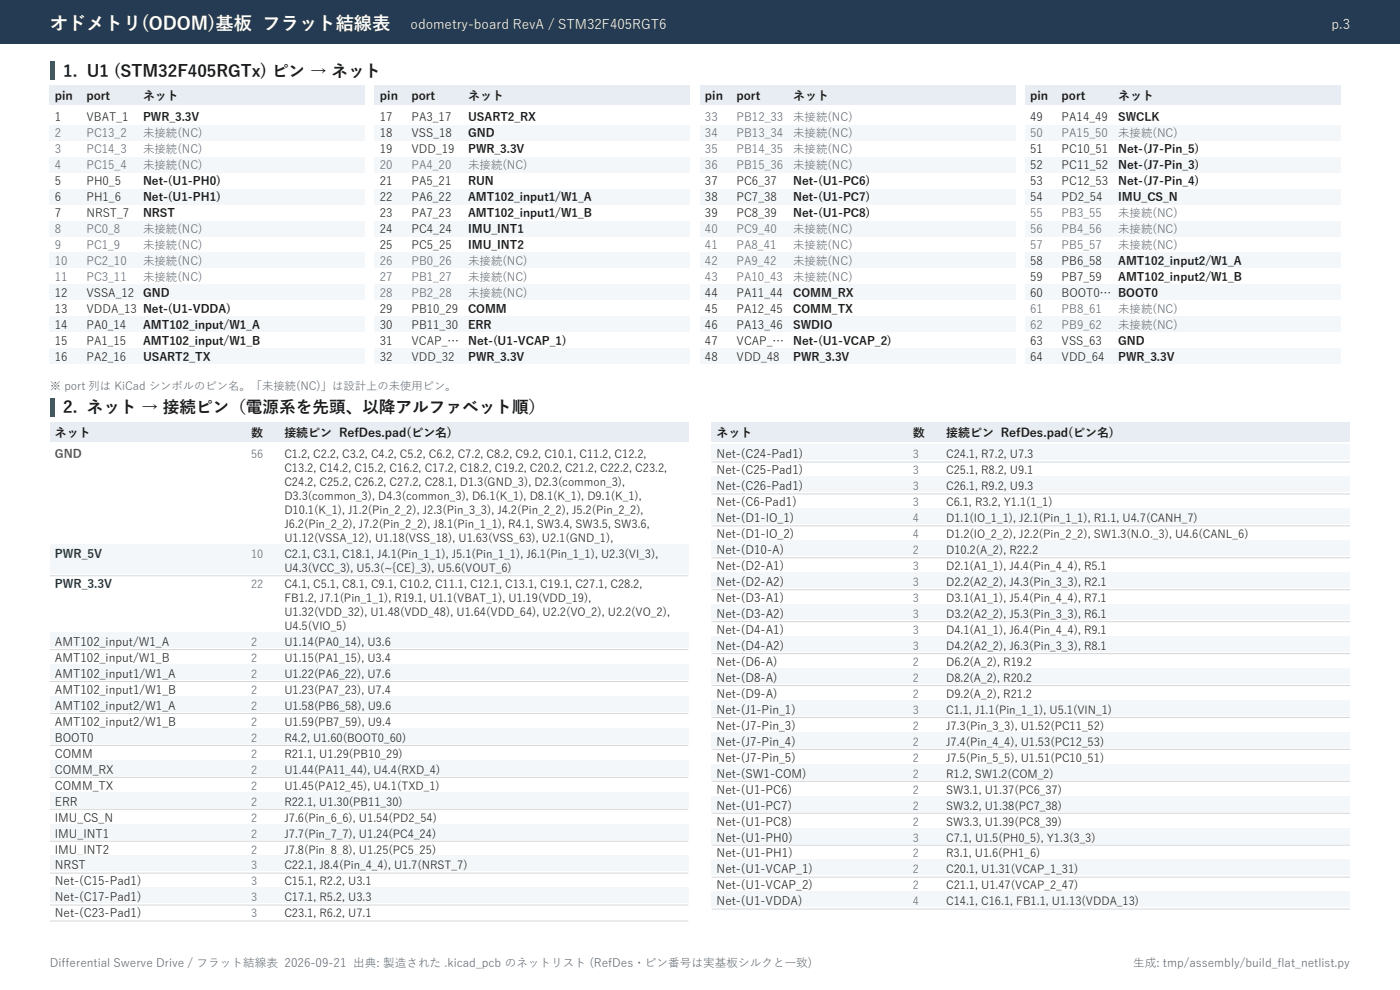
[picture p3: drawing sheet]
<svg xmlns="http://www.w3.org/2000/svg" width="297mm" height="210mm" viewBox="0 0 297 210" stroke-linecap="round" stroke-linejoin="round" font-family="sans-serif">
<defs><g id="words">
<text font-size="3.9" fill="#fff" x="10.6" y="6.3">オドメトリ(ODOM)基板 フラット結線表</text>
<g font-size="3.5" fill="#1a1a1a">
<text x="13.4" y="16.2">1. U1 (STM32F405RGTx) ピン → ネット</text>
<text x="13.4" y="87.7">2. ネット → 接続ピン（電源系を先頭、以降アルファベット順）</text>
</g>
<g font-size="2.8" fill="#fff">
<text x="87.1" y="6.2">odometry-board RevA / STM32F405RGT6</text>
<text x="282.5" y="6.2">p.3</text>
</g>
<g font-size="2.5" fill="#1a1a1a">
<text x="11.6" y="21.2">pin</text>
<text x="18.3" y="21.2">port</text>
<text x="30.3" y="21.2">ネット</text>
<text x="80.6" y="21.2">pin</text>
<text x="87.3" y="21.2">port</text>
<text x="99.3" y="21.2">ネット</text>
<text x="149.6" y="21.2">pin</text>
<text x="156.3" y="21.2">port</text>
<text x="168.3" y="21.2">ネット</text>
<text x="218.5" y="21.2">pin</text>
<text x="225.2" y="21.2">port</text>
<text x="237.2" y="21.2">ネット</text>
<text x="11.6" y="92.6">ネット</text>
<text x="53.3" y="92.6">数</text>
<text x="60.3" y="92.6">接続ピン RefDes.pad(ピン名)</text>
<text x="152" y="92.6">ネット</text>
<text x="193.7" y="92.6">数</text>
<text x="200.7" y="92.6">接続ピン RefDes.pad(ピン名)</text>
<text x="152" y="97.2">Net-(C24-Pad1)</text>
<text x="152" y="100.6">Net-(C25-Pad1)</text>
<text x="152" y="104">Net-(C26-Pad1)</text>
<text x="152" y="107.4">Net-(C6-Pad1)</text>
<text x="152" y="110.8">Net-(D1-IO_1)</text>
<text x="152" y="114.2">Net-(D1-IO_2)</text>
<text x="152" y="117.5">Net-(D10-A)</text>
<text x="152" y="120.9">Net-(D2-A1)</text>
<text x="152" y="124.3">Net-(D2-A2)</text>
<text x="152" y="127.7">Net-(D3-A1)</text>
<text x="152" y="131.1">Net-(D3-A2)</text>
<text x="11.6" y="137">AMT102_input/W1_A</text>
<text x="152" y="134.5">Net-(D4-A1)</text>
<text x="152" y="137.9">Net-(D4-A2)</text>
<text x="11.6" y="140.4">AMT102_input/W1_B</text>
<text x="11.6" y="143.8">AMT102_input1/W1_A</text>
<text x="152" y="141.3">Net-(D6-A)</text>
<text x="11.6" y="147.2">AMT102_input1/W1_B</text>
<text x="152" y="144.6">Net-(D8-A)</text>
<text x="152" y="148">Net-(D9-A)</text>
<text x="11.6" y="150.6">AMT102_input2/W1_A</text>
<text x="11.6" y="154">AMT102_input2/W1_B</text>
<text x="152" y="151.4">Net-(J1-Pin_1)</text>
<text x="152" y="154.8">Net-(J7-Pin_3)</text>
<text x="11.6" y="157.3">BOOT0</text>
<text x="11.6" y="160.7">COMM</text>
<text x="152" y="158.2">Net-(J7-Pin_4)</text>
<text x="152" y="161.6">Net-(J7-Pin_5)</text>
<text x="11.6" y="164.1">COMM_RX</text>
<text x="11.6" y="167.5">COMM_TX</text>
<text x="152" y="165">Net-(SW1-COM)</text>
<text x="11.6" y="170.9">ERR</text>
<text x="152" y="168.3">Net-(U1-PC6)</text>
<text x="152" y="171.7">Net-(U1-PC7)</text>
<text x="11.6" y="174.3">IMU_CS_N</text>
<text x="11.6" y="177.7">IMU_INT1</text>
<text x="152" y="175.1">Net-(U1-PC8)</text>
<text x="152" y="178.5">Net-(U1-PH0)</text>
<text x="11.6" y="181">IMU_INT2</text>
<text x="11.6" y="184.4">NRST</text>
<text x="152" y="181.9">Net-(U1-PH1)</text>
<text x="152" y="185.3">Net-(U1-VCAP_1)</text>
<text x="11.6" y="187.8">Net-(C15-Pad1)</text>
<text x="11.6" y="191.2">Net-(C17-Pad1)</text>
<text x="152" y="188.7">Net-(U1-VCAP_2)</text>
<text x="11.6" y="194.6">Net-(C23-Pad1)</text>
<text x="152" y="192.1">Net-(U1-VDDA)</text>
</g>
<text font-size="2.5" fill="#b3261e" x="11.6" y="97.2">GND</text>
<g font-size="2.5" fill="#0b5d1e">
<text x="11.6" y="118.4">PWR_5V</text>
<text x="11.6" y="124.7">PWR_3.3V</text>
</g>
<g font-size="2.5" fill="#5b6670">
<text x="10.6" y="205.1">Differential Swerve Drive / フラット結線表 2026-09-21 出典: 製造された .kicad_pcb のネットリスト (RefDes・ピン番号は実基板シルクと一致)</text>
<text x="240.4" y="205.1">生成: tmp/assembly/build_flat_netlist.py</text>
</g>
<g font-size="2.4" fill="#1a1a1a">
<text x="11.6" y="25.8">1</text>
<text x="18.3" y="25.8">VBAT_1</text>
<text x="30.3" y="25.8">PWR_3.3V</text>
<text x="80.6" y="25.8">17</text>
<text x="80.6" y="29.1">18</text>
<text x="87.3" y="25.8">PA3_17</text>
<text x="87.3" y="29.1">VSS_18</text>
<text x="99.3" y="25.8">USART2_RX</text>
<text x="99.3" y="29.1">GND</text>
<text x="218.5" y="25.8">49</text>
<text x="225.2" y="25.8">PA14_49</text>
<text x="237.2" y="25.8">SWCLK</text>
<text x="80.6" y="32.5">19</text>
<text x="87.3" y="32.5">VDD_19</text>
<text x="99.3" y="32.5">PWR_3.3V</text>
<text x="218.5" y="32.5">51</text>
<text x="218.5" y="35.9">52</text>
<text x="225.2" y="32.5">PC10_51</text>
<text x="225.2" y="35.9">PC11_52</text>
<text x="237.2" y="32.5">Net-(J7-Pin_5)</text>
<text x="237.2" y="35.9">Net-(J7-Pin_3)</text>
<text x="11.6" y="39.3">5</text>
<text x="18.3" y="39.3">PH0_5</text>
<text x="30.3" y="39.3">Net-(U1-PH0)</text>
<text x="80.6" y="39.3">21</text>
<text x="87.3" y="39.3">PA5_21</text>
<text x="99.3" y="39.3">RUN</text>
<text x="149.6" y="39.3">37</text>
<text x="156.3" y="39.3">PC6_37</text>
<text x="168.3" y="39.3">Net-(U1-PC6)</text>
<text x="218.5" y="39.3">53</text>
<text x="225.2" y="39.3">PC12_53</text>
<text x="237.2" y="39.3">Net-(J7-Pin_4)</text>
<text x="11.6" y="42.7">6</text>
<text x="11.6" y="46.1">7</text>
<text x="18.3" y="42.7">PH1_6</text>
<text x="18.3" y="46.1">NRST_7</text>
<text x="30.3" y="42.7">Net-(U1-PH1)</text>
<text x="30.3" y="46.1">NRST</text>
<text x="80.6" y="42.7">22</text>
<text x="80.6" y="46.1">23</text>
<text x="87.3" y="42.7">PA6_22</text>
<text x="87.3" y="46.1">PA7_23</text>
<text x="99.3" y="42.7">AMT102_input1/W1_A</text>
<text x="99.3" y="46.1">AMT102_input1/W1_B</text>
<text x="149.6" y="42.7">38</text>
<text x="149.6" y="46.1">39</text>
<text x="156.3" y="42.7">PC7_38</text>
<text x="156.3" y="46.1">PC8_39</text>
<text x="168.3" y="42.7">Net-(U1-PC7)</text>
<text x="168.3" y="46.1">Net-(U1-PC8)</text>
<text x="218.5" y="42.7">54</text>
<text x="225.2" y="42.7">PD2_54</text>
<text x="237.2" y="42.7">IMU_CS_N</text>
<text x="80.6" y="49.5">24</text>
<text x="80.6" y="52.8">25</text>
<text x="87.3" y="49.5">PC4_24</text>
<text x="87.3" y="52.8">PC5_25</text>
<text x="99.3" y="49.5">IMU_INT1</text>
<text x="99.3" y="52.8">IMU_INT2</text>
<text x="218.5" y="56.2">58</text>
<text x="218.5" y="59.6">59</text>
<text x="225.2" y="56.2">PB6_58</text>
<text x="225.2" y="59.6">PB7_59</text>
<text x="237.2" y="56.2">AMT102_input2/W1_A</text>
<text x="237.2" y="59.6">AMT102_input2/W1_B</text>
<text x="11.6" y="63">12</text>
<text x="18.3" y="63">VSSA_12</text>
<text x="30.3" y="63">GND</text>
<text x="149.6" y="63">44</text>
<text x="156.3" y="63">PA11_44</text>
<text x="168.3" y="63">COMM_RX</text>
<text x="218.5" y="63">60</text>
<text x="225.2" y="63">BOOT0… BOOT0</text>
<text x="11.6" y="66.4">13</text>
<text x="11.6" y="69.8">14</text>
<text x="18.3" y="66.4">VDDA_13 Net-(U1-VDDA)</text>
<text x="18.3" y="69.8">PA0_14</text>
<text x="30.3" y="69.8">AMT102_input/W1_A</text>
<text x="80.6" y="66.4">29</text>
<text x="80.6" y="69.8">30</text>
<text x="87.3" y="66.4">PB10_29</text>
<text x="87.3" y="69.8">PB11_30</text>
<text x="99.3" y="66.4">COMM</text>
<text x="99.3" y="69.8">ERR</text>
<text x="149.6" y="66.4">45</text>
<text x="149.6" y="69.8">46</text>
<text x="156.3" y="66.4">PA12_45</text>
<text x="156.3" y="69.8">PA13_46</text>
<text x="168.3" y="66.4">COMM_TX</text>
<text x="168.3" y="69.8">SWDIO</text>
<text x="11.6" y="73.2">15</text>
<text x="11.6" y="76.6">16</text>
<text x="18.3" y="73.2">PA1_15</text>
<text x="18.3" y="76.6">PA2_16</text>
<text x="30.3" y="73.2">AMT102_input/W1_B</text>
<text x="30.3" y="76.6">USART2_TX</text>
<text x="80.6" y="73.2">31</text>
<text x="80.6" y="76.6">32</text>
<text x="87.3" y="73.2">VCAP_…</text>
<text x="87.3" y="76.6">VDD_32</text>
<text x="99.3" y="73.2">Net-(U1-VCAP_1)</text>
<text x="99.3" y="76.6">PWR_3.3V</text>
<text x="149.6" y="73.2">47</text>
<text x="149.6" y="76.6">48</text>
<text x="156.3" y="73.2">VCAP_…</text>
<text x="156.3" y="76.6">VDD_48</text>
<text x="168.3" y="73.2">Net-(U1-VCAP_2)</text>
<text x="168.3" y="76.6">PWR_3.3V</text>
<text x="218.5" y="73.2">63</text>
<text x="218.5" y="76.6">64</text>
<text x="225.2" y="73.2">VSS_63</text>
<text x="225.2" y="76.6">VDD_64</text>
<text x="237.2" y="73.2">GND</text>
<text x="237.2" y="76.6">PWR_3.3V</text>
<text x="60.3" y="97.2">C1.2, C2.2, C3.2, C4.2, C5.2, C6.2, C7.2, C8.2, C9.2, C10.1, C11.2, C12.2,</text>
<text x="60.3" y="100.2">C13.2, C14.2, C15.2, C16.2, C17.2, C18.2, C19.2, C20.2, C21.2, C22.2, C23.2,</text>
<text x="200.7" y="97.2">C24.1, R7.2, U7.3</text>
<text x="200.7" y="100.6">C25.1, R8.2, U9.1</text>
<text x="60.3" y="103.2">C24.2, C25.2, C26.2, C27.2, C28.1, D1.3(GND_3), D2.3(common_3),</text>
<text x="60.3" y="106.1">D3.3(common_3), D4.3(common_3), D6.1(K_1), D8.1(K_1), D9.1(K_1),</text>
<text x="200.7" y="104">C26.1, R9.2, U9.3</text>
<text x="200.7" y="107.4">C6.1, R3.2, Y1.1(1_1)</text>
<text x="60.3" y="109.1">D10.1(K_1), J1.2(Pin_2_2), J2.3(Pin_3_3), J4.2(Pin_2_2), J5.2(Pin_2_2),</text>
<text x="60.3" y="112">J6.2(Pin_2_2), J7.2(Pin_2_2), J8.1(Pin_1_1), R4.1, SW3.4, SW3.5, SW3.6,</text>
<text x="200.7" y="110.8">D1.1(IO_1_1), J2.1(Pin_1_1), R1.1, U4.7(CANH_7)</text>
<text x="60.3" y="115">U1.12(VSSA_12), U1.18(VSS_18), U1.63(VSS_63), U2.1(GND_1),</text>
<text x="60.3" y="118.4">C2.1, C3.1, C18.1, J4.1(Pin_1_1), J5.1(Pin_1_1), J6.1(Pin_1_1), U2.3(VI_3),</text>
<text x="200.7" y="114.2">D1.2(IO_2_2), J2.2(Pin_2_2), SW1.3(N.O._3), U4.6(CANL_6)</text>
<text x="200.7" y="117.5">D10.2(A_2), R22.2</text>
<text x="60.3" y="121.4">U4.3(VCC_3), U5.3(~{CE}_3), U5.6(VOUT_6)</text>
<text x="60.3" y="124.7">C4.1, C5.1, C8.1, C9.1, C10.2, C11.1, C12.1, C13.1, C19.1, C27.1, C28.2,</text>
<text x="200.7" y="120.9">D2.1(A1_1), J4.4(Pin_4_4), R5.1</text>
<text x="200.7" y="124.3">D2.2(A2_2), J4.3(Pin_3_3), R2.1</text>
<text x="60.3" y="127.7">FB1.2, J7.1(Pin_1_1), R19.1, U1.1(VBAT_1), U1.19(VDD_19),</text>
<text x="60.3" y="130.7">U1.32(VDD_32), U1.48(VDD_48), U1.64(VDD_64), U2.2(VO_2), U2.2(VO_2),</text>
<text x="200.7" y="127.7">D3.1(A1_1), J5.4(Pin_4_4), R7.1</text>
<text x="200.7" y="131.1">D3.2(A2_2), J5.3(Pin_3_3), R6.1</text>
<text x="60.3" y="133.6">U4.5(VIO_5)</text>
<text x="60.3" y="137">U1.14(PA0_14), U3.6</text>
<text x="200.7" y="134.5">D4.1(A1_1), J6.4(Pin_4_4), R9.1</text>
<text x="200.7" y="137.9">D4.2(A2_2), J6.3(Pin_3_3), R8.1</text>
<text x="60.3" y="140.4">U1.15(PA1_15), U3.4</text>
<text x="60.3" y="143.8">U1.22(PA6_22), U7.6</text>
<text x="200.7" y="141.3">D6.2(A_2), R19.2</text>
<text x="60.3" y="147.2">U1.23(PA7_23), U7.4</text>
<text x="200.7" y="144.6">D8.2(A_2), R20.2</text>
<text x="200.7" y="148">D9.2(A_2), R21.2</text>
<text x="60.3" y="150.6">U1.58(PB6_58), U9.6</text>
<text x="60.3" y="154">U1.59(PB7_59), U9.4</text>
<text x="200.7" y="151.4">C1.1, J1.1(Pin_1_1), U5.1(VIN_1)</text>
<text x="200.7" y="154.8">J7.3(Pin_3_3), U1.52(PC11_52)</text>
<text x="60.3" y="157.3">R4.2, U1.60(BOOT0_60)</text>
<text x="60.3" y="160.7">R21.1, U1.29(PB10_29)</text>
<text x="200.7" y="158.2">J7.4(Pin_4_4), U1.53(PC12_53)</text>
<text x="200.7" y="161.6">J7.5(Pin_5_5), U1.51(PC10_51)</text>
<text x="60.3" y="164.1">U1.44(PA11_44), U4.4(RXD_4)</text>
<text x="60.3" y="167.5">U1.45(PA12_45), U4.1(TXD_1)</text>
<text x="200.7" y="165">R1.2, SW1.2(COM_2)</text>
<text x="60.3" y="170.9">R22.1, U1.30(PB11_30)</text>
<text x="200.7" y="168.3">SW3.1, U1.37(PC6_37)</text>
<text x="200.7" y="171.7">SW3.2, U1.38(PC7_38)</text>
<text x="60.3" y="174.3">J7.6(Pin_6_6), U1.54(PD2_54)</text>
<text x="60.3" y="177.7">J7.7(Pin_7_7), U1.24(PC4_24)</text>
<text x="200.7" y="175.1">SW3.3, U1.39(PC8_39)</text>
<text x="200.7" y="178.5">C7.1, U1.5(PH0_5), Y1.3(3_3)</text>
<text x="60.3" y="181">J7.8(Pin_8_8), U1.25(PC5_25)</text>
<text x="60.3" y="184.4">C22.1, J8.4(Pin_4_4), U1.7(NRST_7)</text>
<text x="200.7" y="181.9">R3.1, U1.6(PH1_6)</text>
<text x="200.7" y="185.3">C20.1, U1.31(VCAP_1_31)</text>
<text x="60.3" y="187.8">C15.1, R2.2, U3.1</text>
<text x="60.3" y="191.2">C17.1, R5.2, U3.3</text>
<text x="200.7" y="188.7">C21.1, U1.47(VCAP_2_47)</text>
<text x="60.3" y="194.6">C23.1, R6.2, U7.1</text>
<text x="200.7" y="192.1">C14.1, C16.1, FB1.1, U1.13(VDDA_13)</text>
</g>
<g font-size="2.4" fill="#5b6670">
<text x="11.6" y="29.1">2</text>
<text x="18.3" y="29.1">PC13_2</text>
<text x="30.3" y="29.1">未接続(NC)</text>
<text x="149.6" y="25.8">33</text>
<text x="149.6" y="29.1">34</text>
<text x="156.3" y="25.8">PB12_33</text>
<text x="156.3" y="29.1">PB13_34</text>
<text x="168.3" y="25.8">未接続(NC)</text>
<text x="168.3" y="29.1">未接続(NC)</text>
<text x="218.5" y="29.1">50</text>
<text x="225.2" y="29.1">PA15_50</text>
<text x="237.2" y="29.1">未接続(NC)</text>
<text x="11.6" y="32.5">3</text>
<text x="11.6" y="35.9">4</text>
<text x="18.3" y="32.5">PC14_3</text>
<text x="18.3" y="35.9">PC15_4</text>
<text x="30.3" y="32.5">未接続(NC)</text>
<text x="30.3" y="35.9">未接続(NC)</text>
<text x="80.6" y="35.9">20</text>
<text x="87.3" y="35.9">PA4_20</text>
<text x="99.3" y="35.9">未接続(NC)</text>
<text x="149.6" y="32.5">35</text>
<text x="149.6" y="35.9">36</text>
<text x="156.3" y="32.5">PB14_35</text>
<text x="156.3" y="35.9">PB15_36</text>
<text x="168.3" y="32.5">未接続(NC)</text>
<text x="168.3" y="35.9">未接続(NC)</text>
<text x="218.5" y="46.1">55</text>
<text x="225.2" y="46.1">PB3_55</text>
<text x="237.2" y="46.1">未接続(NC)</text>
<text x="11.6" y="49.5">8</text>
<text x="11.6" y="52.8">9</text>
<text x="18.3" y="49.5">PC0_8</text>
<text x="18.3" y="52.8">PC1_9</text>
<text x="30.3" y="49.5">未接続(NC)</text>
<text x="30.3" y="52.8">未接続(NC)</text>
<text x="149.6" y="49.5">40</text>
<text x="149.6" y="52.8">41</text>
<text x="156.3" y="49.5">PC9_40</text>
<text x="156.3" y="52.8">PA8_41</text>
<text x="168.3" y="49.5">未接続(NC)</text>
<text x="168.3" y="52.8">未接続(NC)</text>
<text x="218.5" y="49.5">56</text>
<text x="218.5" y="52.8">57</text>
<text x="225.2" y="49.5">PB4_56</text>
<text x="225.2" y="52.8">PB5_57</text>
<text x="237.2" y="49.5">未接続(NC)</text>
<text x="237.2" y="52.8">未接続(NC)</text>
<text x="11.6" y="56.2">10</text>
<text x="11.6" y="59.6">11</text>
<text x="18.3" y="56.2">PC2_10</text>
<text x="18.3" y="59.6">PC3_11</text>
<text x="30.3" y="56.2">未接続(NC)</text>
<text x="30.3" y="59.6">未接続(NC)</text>
<text x="80.6" y="56.2">26</text>
<text x="80.6" y="59.6">27</text>
<text x="87.3" y="56.2">PB0_26</text>
<text x="87.3" y="59.6">PB1_27</text>
<text x="99.3" y="56.2">未接続(NC)</text>
<text x="99.3" y="59.6">未接続(NC)</text>
<text x="149.6" y="56.2">42</text>
<text x="149.6" y="59.6">43</text>
<text x="156.3" y="56.2">PA9_42</text>
<text x="156.3" y="59.6">PA10_43</text>
<text x="168.3" y="56.2">未接続(NC)</text>
<text x="168.3" y="59.6">未接続(NC)</text>
<text x="80.6" y="63">28</text>
<text x="87.3" y="63">PB2_28</text>
<text x="99.3" y="63">未接続(NC)</text>
<text x="218.5" y="66.4">61</text>
<text x="218.5" y="69.8">62</text>
<text x="225.2" y="66.4">PB8_61</text>
<text x="225.2" y="69.8">PB9_62</text>
<text x="237.2" y="66.4">未接続(NC)</text>
<text x="237.2" y="69.8">未接続(NC)</text>
<text x="10.6" y="82.8">※ port 列は KiCad シンボルのピン名。「未接続(NC)」は設計上の未使用ピン。</text>
</g>
<g font-size="2.3" fill="#5b6670">
<text x="53.3" y="97.2">56</text>
<text x="193.7" y="97.2">3</text>
<text x="193.7" y="100.6">3</text>
<text x="193.7" y="104">3</text>
<text x="193.7" y="107.4">3</text>
<text x="193.7" y="110.8">4</text>
<text x="53.3" y="118.4">10</text>
<text x="193.7" y="114.2">4</text>
<text x="193.7" y="117.5">2</text>
<text x="53.3" y="124.7">22</text>
<text x="193.7" y="120.9">3</text>
<text x="193.7" y="124.3">3</text>
<text x="193.7" y="127.7">3</text>
<text x="193.7" y="131.1">3</text>
<text x="53.3" y="137">2</text>
<text x="193.7" y="134.5">3</text>
<text x="193.7" y="137.9">3</text>
<text x="53.3" y="140.4">2</text>
<text x="53.3" y="143.8">2</text>
<text x="193.7" y="141.3">2</text>
<text x="53.3" y="147.2">2</text>
<text x="193.7" y="144.6">2</text>
<text x="193.7" y="148">2</text>
<text x="53.3" y="150.6">2</text>
<text x="53.3" y="154">2</text>
<text x="193.7" y="151.4">3</text>
<text x="193.7" y="154.8">2</text>
<text x="53.3" y="157.3">2</text>
<text x="53.3" y="160.7">2</text>
<text x="193.7" y="158.2">2</text>
<text x="193.7" y="161.6">2</text>
<text x="53.3" y="164.1">2</text>
<text x="53.3" y="167.5">2</text>
<text x="193.7" y="165">2</text>
<text x="53.3" y="170.9">2</text>
<text x="193.7" y="168.3">2</text>
<text x="193.7" y="171.7">2</text>
<text x="53.3" y="174.3">2</text>
<text x="53.3" y="177.7">2</text>
<text x="193.7" y="175.1">2</text>
<text x="193.7" y="178.5">3</text>
<text x="53.3" y="181">2</text>
<text x="53.3" y="184.4">3</text>
<text x="193.7" y="181.9">2</text>
<text x="193.7" y="185.3">2</text>
<text x="53.3" y="187.8">3</text>
<text x="53.3" y="191.2">3</text>
<text x="193.7" y="188.7">2</text>
<text x="53.3" y="194.6">3</text>
<text x="193.7" y="192.1">4</text>
</g>
</g></defs>
<path d="M0 0h297v9.2h-297z" fill-rule="evenodd" fill="#243b53"/>
<path d="M10.6 13.1h1v3.8h-1z" fill-rule="evenodd" fill="#1f5c8b"/>
<path d="M10.6 18h66.8v4.2h-66.8z" fill-rule="evenodd" fill="#e7edf2"/>
<g fill="#f4f7f9">
<path d="M10.6 26.5h66.8v3.3h-66.8z" fill-rule="evenodd"/>
<path d="M10.6 33.2h66.8v3.4h-66.8z" fill-rule="evenodd"/>
<path d="M10.6 40h66.8v3.4h-66.8z" fill-rule="evenodd"/>
<path d="M10.6 46.8h66.8v3.4h-66.8z" fill-rule="evenodd"/>
<path d="M10.6 53.6h66.8v3.3h-66.8z" fill-rule="evenodd"/>
<path d="M10.6 60.3h66.8v3.4h-66.8z" fill-rule="evenodd"/>
<path d="M10.6 67.1h66.8v3.4h-66.8z" fill-rule="evenodd"/>
<path d="M10.6 73.9h66.8v3.4h-66.8z" fill-rule="evenodd"/>
</g>
<path d="M79.5 18h66.9v4.2h-66.9z" fill-rule="evenodd" fill="#e7edf2"/>
<g fill="#f4f7f9">
<path d="M79.5 26.5h66.9v3.3h-66.9z" fill-rule="evenodd"/>
<path d="M79.5 33.2h66.9v3.4h-66.9z" fill-rule="evenodd"/>
<path d="M79.5 40h66.9v3.4h-66.9z" fill-rule="evenodd"/>
<path d="M79.5 46.8h66.9v3.4h-66.9z" fill-rule="evenodd"/>
<path d="M79.5 53.6h66.9v3.3h-66.9z" fill-rule="evenodd"/>
<path d="M79.5 60.3h66.9v3.4h-66.9z" fill-rule="evenodd"/>
<path d="M79.5 67.1h66.9v3.4h-66.9z" fill-rule="evenodd"/>
<path d="M79.5 73.9h66.9v3.4h-66.9z" fill-rule="evenodd"/>
</g>
<path d="M148.5 18h66.8v4.2h-66.8z" fill-rule="evenodd" fill="#e7edf2"/>
<g fill="#f4f7f9">
<path d="M148.5 26.5h66.8v3.3h-66.8z" fill-rule="evenodd"/>
<path d="M148.5 33.2h66.8v3.4h-66.8z" fill-rule="evenodd"/>
<path d="M148.5 40h66.8v3.4h-66.8z" fill-rule="evenodd"/>
<path d="M148.5 46.8h66.8v3.4h-66.8z" fill-rule="evenodd"/>
<path d="M148.5 53.6h66.8v3.3h-66.8z" fill-rule="evenodd"/>
<path d="M148.5 60.3h66.8v3.4h-66.8z" fill-rule="evenodd"/>
<path d="M148.5 67.1h66.8v3.4h-66.8z" fill-rule="evenodd"/>
<path d="M148.5 73.9h66.8v3.4h-66.8z" fill-rule="evenodd"/>
</g>
<path d="M217.5 18h66.8v4.2h-66.8z" fill-rule="evenodd" fill="#e7edf2"/>
<g fill="#f4f7f9">
<path d="M217.5 26.5h66.8v3.3h-66.8z" fill-rule="evenodd"/>
<path d="M217.5 33.2h66.8v3.4h-66.8z" fill-rule="evenodd"/>
<path d="M217.5 40h66.8v3.4h-66.8z" fill-rule="evenodd"/>
<path d="M217.5 46.8h66.8v3.4h-66.8z" fill-rule="evenodd"/>
<path d="M217.5 53.6h66.8v3.3h-66.8z" fill-rule="evenodd"/>
<path d="M217.5 60.3h66.8v3.4h-66.8z" fill-rule="evenodd"/>
<path d="M217.5 67.1h66.8v3.4h-66.8z" fill-rule="evenodd"/>
<path d="M217.5 73.9h66.8v3.4h-66.8z" fill-rule="evenodd"/>
</g>
<path d="M10.6 84.5h1v3.9h-1z" fill-rule="evenodd" fill="#1f5c8b"/>
<path d="M10.6 89.5h135.4v4.2h-135.4z" fill-rule="evenodd" fill="#e7edf2"/>
<path d="M10.6 115.8h135.4" fill="none" stroke="#d2d7db" stroke-width=".21"/>
<path d="M10.6 115.4h135.4v6.4h-135.4z" fill-rule="evenodd" fill="#f4f7f9"/>
<path d="M10.6 122.1h135.4M10.6 134.4h135.4" fill="none" stroke="#d2d7db" stroke-width=".21"/>
<path d="M10.6 134.1h135.4v3.3h-135.4z" fill-rule="evenodd" fill="#f4f7f9"/>
<path d="M10.6 137.8h135.4M10.6 141.2h135.4" fill="none" stroke="#d2d7db" stroke-width=".21"/>
<path d="M10.6 140.8h135.4v3.4h-135.4z" fill-rule="evenodd" fill="#f4f7f9"/>
<path d="M10.6 144.6h135.4M10.6 148h135.4" fill="none" stroke="#d2d7db" stroke-width=".21"/>
<path d="M10.6 147.6h135.4v3.4h-135.4z" fill-rule="evenodd" fill="#f4f7f9"/>
<path d="M10.6 151.3h135.4M10.6 154.7h135.4" fill="none" stroke="#d2d7db" stroke-width=".21"/>
<path d="M10.6 154.4h135.4v3.4h-135.4z" fill-rule="evenodd" fill="#f4f7f9"/>
<path d="M10.6 158.1h135.4M10.6 161.5h135.4" fill="none" stroke="#d2d7db" stroke-width=".21"/>
<path d="M10.6 161.1h135.4v3.4h-135.4z" fill-rule="evenodd" fill="#f4f7f9"/>
<path d="M10.6 164.9h135.4M10.6 168.3h135.4" fill="none" stroke="#d2d7db" stroke-width=".21"/>
<path d="M10.6 167.9h135.4v3.4h-135.4z" fill-rule="evenodd" fill="#f4f7f9"/>
<path d="M10.6 171.7h135.4M10.6 175h135.4" fill="none" stroke="#d2d7db" stroke-width=".21"/>
<path d="M10.6 174.7h135.4v3.4h-135.4z" fill-rule="evenodd" fill="#f4f7f9"/>
<path d="M10.6 178.4h135.4M10.6 181.8h135.4" fill="none" stroke="#d2d7db" stroke-width=".21"/>
<path d="M10.6 181.5h135.4v3.4h-135.4z" fill-rule="evenodd" fill="#f4f7f9"/>
<path d="M10.6 185.2h135.4M10.6 188.6h135.4" fill="none" stroke="#d2d7db" stroke-width=".21"/>
<path d="M10.6 188.2h135.4v3.4h-135.4z" fill-rule="evenodd" fill="#f4f7f9"/>
<path d="M10.6 192h135.4M10.6 195.4h135.4" fill="none" stroke="#d2d7db" stroke-width=".21"/>
<path d="M151 89.5h135.4v4.2h-135.4z" fill-rule="evenodd" fill="#e7edf2"/>
<path d="M151 94.3h135.4v3.3h-135.4z" fill-rule="evenodd" fill="#f4f7f9"/>
<path d="M151 98h135.4M151 101.4h135.4" fill="none" stroke="#d2d7db" stroke-width=".21"/>
<path d="M151 101h135.4v3.4h-135.4z" fill-rule="evenodd" fill="#f4f7f9"/>
<path d="M151 104.8h135.4M151 108.2h135.4" fill="none" stroke="#d2d7db" stroke-width=".21"/>
<path d="M151 107.8h135.4v3.4h-135.4z" fill-rule="evenodd" fill="#f4f7f9"/>
<path d="M151 111.5h135.4M151 114.9h135.4" fill="none" stroke="#d2d7db" stroke-width=".21"/>
<path d="M151 114.6h135.4v3.4h-135.4z" fill-rule="evenodd" fill="#f4f7f9"/>
<path d="M151 118.3h135.4M151 121.7h135.4" fill="none" stroke="#d2d7db" stroke-width=".21"/>
<path d="M151 121.4h135.4v3.3h-135.4z" fill-rule="evenodd" fill="#f4f7f9"/>
<path d="M151 125.1h135.4M151 128.5h135.4" fill="none" stroke="#d2d7db" stroke-width=".21"/>
<path d="M151 128.1h135.4v3.4h-135.4z" fill-rule="evenodd" fill="#f4f7f9"/>
<path d="M151 131.9h135.4M151 135.3h135.4" fill="none" stroke="#d2d7db" stroke-width=".21"/>
<path d="M151 134.9h135.4v3.4h-135.4z" fill-rule="evenodd" fill="#f4f7f9"/>
<path d="M151 138.6h135.4M151 142h135.4" fill="none" stroke="#d2d7db" stroke-width=".21"/>
<path d="M151 141.7h135.4v3.4h-135.4z" fill-rule="evenodd" fill="#f4f7f9"/>
<path d="M151 145.4h135.4M151 148.8h135.4" fill="none" stroke="#d2d7db" stroke-width=".21"/>
<path d="M151 148.4h135.4v3.4h-135.4z" fill-rule="evenodd" fill="#f4f7f9"/>
<path d="M151 152.2h135.4M151 155.6h135.4" fill="none" stroke="#d2d7db" stroke-width=".21"/>
<path d="M151 155.2h135.4v3.4h-135.4z" fill-rule="evenodd" fill="#f4f7f9"/>
<path d="M151 159h135.4M151 162.3h135.4" fill="none" stroke="#d2d7db" stroke-width=".21"/>
<path d="M151 162h135.4v3.4h-135.4z" fill-rule="evenodd" fill="#f4f7f9"/>
<path d="M151 165.7h135.4M151 169.1h135.4" fill="none" stroke="#d2d7db" stroke-width=".21"/>
<path d="M151 168.8h135.4v3.4h-135.4z" fill-rule="evenodd" fill="#f4f7f9"/>
<path d="M151 172.5h135.4M151 175.9h135.4" fill="none" stroke="#d2d7db" stroke-width=".21"/>
<path d="M151 175.5h135.4v3.4h-135.4z" fill-rule="evenodd" fill="#f4f7f9"/>
<path d="M151 179.3h135.4M151 182.7h135.4" fill="none" stroke="#d2d7db" stroke-width=".21"/>
<path d="M151 182.3h135.4v3.4h-135.4z" fill-rule="evenodd" fill="#f4f7f9"/>
<path d="M151 186.1h135.4M151 189.4h135.4" fill="none" stroke="#d2d7db" stroke-width=".21"/>
<path d="M151 189.1h135.4v3.4h-135.4z" fill-rule="evenodd" fill="#f4f7f9"/>
<path d="M151 192.8h135.4" fill="none" stroke="#d2d7db" stroke-width=".21"/>
<use href="#words"/>
</svg>
